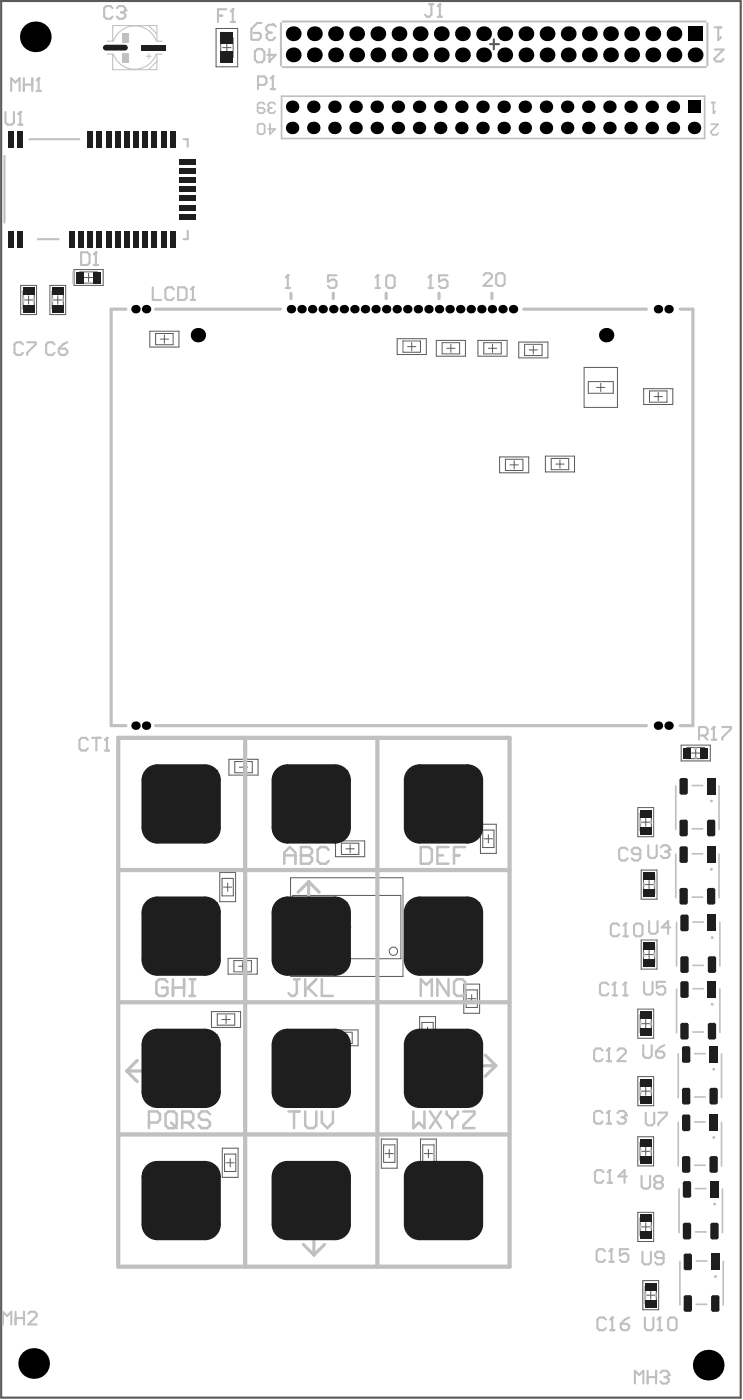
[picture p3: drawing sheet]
<svg xmlns="http://www.w3.org/2000/svg" width="149mm" height="280mm" viewBox="0 0 149 280" stroke-linecap="round" stroke-linejoin="round" font-family="sans-serif">
<g fill="none" stroke="#5a5a5a" stroke-width=".2">
<path d="M43.2 5.7h4.3v7.7h-4.3zM44.1 7.6h2.5v3.8h-2.5zM44.5 9.5h1.7M45.3 8.7v1.7M4.1 57.1h3.2v5.8h-3.2zM4.6 58.3h2.2v3.5h-2.2zM5.7 59.2v1.7M10 57.1h3.1v5.8h-3.1zM10.4 58.3h2.3v3.5h-2.3zM11.6 59.2v1.7M14.8 53.9h5.8v3.2h-5.8zM16 54.4h3.5v2.2h-3.5z"/>
<path d="M16.9 55.5h1.6M17.7 54.7v1.7M4.9 60h1.7M10.7 60h1.7M29.9 66.3h5.9v3.1h-5.9zM31.1 66.7h3.5v2.3h-3.5zM32 67.9h1.7M32.9 67v1.7M79.4 67.8h5.8v3.1h-5.8zM80.6 68.2h3.5v2.3h-3.5zM81.5 69.4h1.6M82.3 68.5v1.7"/>
<path d="M87.2 68.1h5.8v3.2h-5.8zM88.4 68.6h3.5v2.2h-3.5zM89.3 69.7h1.7M90.1 68.9v1.6M95.5 68.1h5.9v3.2h-5.9zM96.7 68.6h3.5v2.2h-3.5zM97.6 69.7h1.7M98.5 68.9v1.6M103.7 68.4h5.8v3.2h-5.8zM104.9 68.9h3.5v2.2h-3.5zM105.8 70h1.6M106.6 69.2v1.7"/>
<path d="M116.8 73.5h6.6v8h-6.6zM117.6 76.3h5v2.4h-5zM119.3 77.5h1.6M120.1 76.7v1.6M128.7 77.8h5.8v3.1h-5.8zM129.8 78.2h3.5v2.3h-3.5zM130.7 79.3h1.7M131.6 78.5v1.7M99.9 91.4h5.8v3.2h-5.8zM101 91.9h3.5v2.2h-3.5zM101.9 93h1.7M102.8 92.2v1.6"/>
<path d="M109 91.3h5.8v3.1h-5.8zM110.2 91.7h3.5v2.3h-3.5zM111.1 92.8h1.7M111.9 92v1.7M45.8 151.9h5.8v3.2h-5.8zM46.9 152.4h3.5v2.2h-3.5zM47.8 153.5h1.7M48.7 152.7v1.6M136.2 149.1h5.8v3.1h-5.8zM137.3 149.5h3.5v2.3h-3.5zM138.2 150.7h1.7M139.1 149.8v1.7"/>
<path d="M43.9 174.6h3.2v5.8h-3.2zM44.4 175.7h2.2v3.5h-2.2zM44.7 177.5h1.6M45.5 176.7v1.6M58.1 175.6h22.5v19.8h-22.5zM58.5 179.2h21.6v12.6h-21.6zM67.1 168.2h5.8v3.2h-5.8zM68.2 168.7h3.5v2.3h-3.5zM69.2 169.8h1.6M70 169v1.7M96 164.9h3.2v5.8h-3.2zM96.5 166.1h2.2v3.5h-2.2z"/>
<path d="M96.8 167.8h1.7M97.6 167v1.7M127.5 161.6h3.2v5.8h-3.2zM128 162.7h2.2v3.5h-2.2zM128.2 174.1h3.1v5.8h-3.1zM128.2 164.5h1.7M128.6 175.2h2.3v3.5h-2.3zM128.9 177h1.7M129.1 163.7v1.6M129.7 176.2v1.6M45.6 191.7h5.8v3.2h-5.8zM46.8 192.2h3.5v2.2h-3.5z"/>
<path d="M47.7 193.3h1.6M48.5 192.5v1.7M54.8 183.4h3.1v5.8h-3.1zM55.2 184.6h2.3v3.5h-2.3zM55.5 186.3h1.7M56.3 185.5v1.7M68.5 185.5h1.6M69.3 184.7v1.6M92.7 196.9h3.2v5.8h-3.2zM93.2 198.1h2.2v3.5h-2.2zM93.5 199.8h1.6M94.3 199v1.7"/>
<path d="M128.2 188.1h3.1v5.8h-3.1zM128.6 189.2h2.3v3.5h-2.3zM128.9 191h1.7M129.7 190.2v1.6M42.3 202.4h5.8v3.2h-5.8zM43.4 202.9h3.5v2.2h-3.5zM44.3 204h1.7M45.2 203.2v1.6M65.7 206.1h5.9v3.1h-5.9zM66.9 206.5h3.5v2.3h-3.5zM67.8 207.6h1.7M68.7 206.8v1.7"/>
<path d="M83.9 203.4h3.1v5.8h-3.1zM84.3 204.6h2.3v3.5h-2.3zM84.6 206.3h1.7M85.5 205.5v1.6M127.5 201.9h3.2v5.8h-3.2zM127.5 215.4h3.2v5.8h-3.2zM128 203.1h2.2v3.5h-2.2zM128 216.6h2.2v3.5h-2.2zM128.2 218.3h1.7M128.2 204.8h1.7M129.1 204v1.6M129.1 217.5v1.6"/>
<path d="M44.4 229.7h3.2v5.9h-3.2zM44.9 230.9h2.2v3.5h-2.2zM45.2 232.6h1.6M46 231.8v1.7M76.2 227.9h3.2v5.8h-3.2zM76.7 229.1h2.2v3.5h-2.2zM77 230.8h1.6M77.8 230v1.6M84.1 227.9h3.1v5.8h-3.1zM84.5 229.1h2.3v3.5h-2.3zM84.8 230.8h1.7M85.6 230v1.6"/>
<path d="M127.5 227.4h3.2v5.9h-3.2zM127.9 228.6h2.3v3.5h-2.3zM128.2 230.4h1.7M129.1 229.5v1.7M127.5 242.6h3.2v5.8h-3.2zM128 243.7h2.2v3.5h-2.2zM128.2 245.5h1.7M128.5 256.2h3.2v5.9h-3.2zM129 257.4h2.2v3.5h-2.2zM129.1 244.6v1.7M129.2 259.1h1.7M130.1 258.3v1.7"/>
<circle cx="78.6" cy="190.3" r=".83"/>
</g>
<path d="M.2 .2h147.9v279.4h-147.9zM98 8.8h1.7M98.7 7.9v2" fill="none" stroke="#5a5a5a" stroke-width=".42"/>
<path d="M21.4 10.8h1.1v3.1h8.9v-3.1h1M21.4 8.2h1.1v-3.1h8.9v3.1h1M29.7 5.1l1.7 1.7M31.4 12.3l-1.7 1.6" fill="none" stroke="#c0c0c0" stroke-width=".21"/>
<g fill="none" stroke="#c0c0c0" stroke-width=".33">
<path d="M44.2 9.4v.2M46.5 9.4v.2M56.3 19.2h84.6v8.5h-84.6zM4.7 59.7v.7M6.7 59.7v.7M10.6 59.7v.7M12.5 59.7v.7M135.1 157.2v8.8M138.3 157.2h2.2M138.8 151.6h.5M138.8 149.7h.5M143.7 157.2v8.8"/>
<path d="M128.1 164.2v.6M128.7 176.7v.6M130.1 164.2v.6M130.7 176.7v.6M135.1 170.9v8.7M138.3 179.5h2.2M138.3 170.8h2.2M138.3 165.8h2.2M143.7 170.9v8.7M128.7 190.7v.6M130.7 190.7v.6M135.2 184.5v8.8"/>
<path d="M135.2 197.9v8.7M138.5 197.8h2.1M138.5 193.2h2.1M138.5 184.5h2.1M143.9 184.5v8.8M143.9 197.9v8.7M128.1 204.5v.6M128.1 218v.6M130.1 204.5v.6M130.1 218v.6M135.6 210.9v8.7M138.5 206.5h2.1"/>
<path d="M138.8 219.5h2.2M138.8 210.8h2.2M144.2 210.9v8.7M128.1 230v.7M130.1 230v.7M135.6 224.5v8.8M135.7 237.9v8.7M138.8 233.1h2.2M138.8 224.5h2.2M139 237.8h2.1M144.2 224.5v8.8M144.4 237.9v8.7"/>
<path d="M128.1 245.1v.7M129.1 258.8v.7M130.1 245.1v.7M131.1 258.8v.7M135.9 252.4v8.7M139 246.5h2.1M139.2 252.3h2.1M144.6 252.4v8.7M139.2 261h2.1"/>
</g>
<g fill="none" stroke="#c0c0c0" stroke-width=".42">
<path d="M51 10.2l.5-.4h.9l.4 .6v1.6l-.5 .5h-.9l-.4-.6zM52.3 4.6h-.9l-1.2 1.2v2l.2 .2h1.3l.4-.5v-.6l-.3-.3h-1.1M53.7 6.5l-.4 .4v.7l.5 .4h.7l.4-.5M53.7 6.5h.6M53.9 9.8v2.6v-.2l1.2-1.2h-1.6M55.1 5.3l-.4-.4-1 .1-.5 .5v.4l.5 .6M56.2 4.6v8.5M56.5 13.4h84.6M56.5 4.3h84.6M141.4 4.6v8.5M142.9 5.5h1.3h-.6v2.5l.5-.5M142.9 9.9h1.7l-1.8 1.9 .4 .5h.9l.5-.5"/>
<path d="M.9 31.2v13.3M5.9 27.9h10M36.7 27.9h.8v1.5M7.6 47.9h4.1M37.5 46.2v1.7h-.8"/>
</g>
<path d="M14.6 54.4v2.3" fill="none" stroke="#c0c0c0" stroke-width=".34"/>
<g fill="none" stroke="#c0c0c0" stroke-width=".63">
<path d="M58.2 58.7v1M66.6 58.7v1M77.2 58.7v1M87.8 58.7v1M98.3 58.7v1M25.2 61.9h-3v83.3h3M31.1 61.9h24.9M104.7 61.9h24.5M136 61.9h2.5v83.3h-2.5M31.1 145.2h98.1M61.7 176.4l2.1 2.1M61.7 176.4v5.3"/>
<path d="M61.7 176.4l-2.1 2.1M25.3 214.3h5.3M25.3 214.3l2.1 2.1M27.4 212.2l-2.1 2.1M93.8 213.2h5.3M97 211.1l2.1 2.1M99.1 213.2l-2.1 2.1M60.6 249l2.2 2.1M62.8 245.8v5.3M64.9 249l-2.1 2.1"/>
</g>
<path d="M23.6 147.6h78.3v105.8h-78.3zM49 147.6v105.8M75.4 147.6v105.8M23.6 174.1h78.3M23.6 200.5h78.3M23.6 227h78.3" fill="none" stroke="#c0c0c0" stroke-width=".85"/>
<g fill="#c0c0c0">
<path d="M24.5 6.6h1.3v1.9h-1.3z" fill-rule="evenodd"/>
<path d="M24.5 10.6h1.3v1.9h-1.3z" fill-rule="evenodd"/>
</g>
<path d="M29.3 11.2h.9M29.8 10.8v.9" fill="none" stroke="#c0c0c0" stroke-width=".2"/>
<path d="M1.1 22.4v2.1l.4 .4h.9l.4-.4v-2.1M3.6 24.9h.9M4.1 22.4v2.5M67.3 55.1h-1.7v1.3l.8-.5h.4l.5 .5v.8l-.5 .4h-.8l-.4-.4M142.2 173.9v.1zM142.2 160.2v.1zM142.3 187.6h.1zM142.3 200.9l.1 .1zM142.7 213.9v.1zM142.7 227.5v.1zM142.8 240.9l.1 .1zM143 255.4l.1 .1z" fill="none" stroke="#c0c0c0" stroke-width=".42"/>
<circle cx="4.1" cy="22.4" r=".21" fill="#c0c0c0"/>
<path d="M4.1 22.4l-.5 .4M10.9 68.9l-.4-.4h-.9l-.4 .4v1.7l.4 .4h.9l.4-.4M11.8 69.7h1.2l.4 .5v.4l-.4 .4h-.8l-.4-.4zM13.4 68.5l-.8 .4-.8 .8" fill="none" stroke="#c0c0c0" stroke-width=".42"/>
<path d="M36.3 157.6v6.3M35.3 163.9h2.1M37.8 187.6h-4.2l3.1-3.2v6.4M34 210.9h4.2v1.1l-4.2 4.2v1M34 243.3v-4.3l2.1-2.1 2.1 2.1v4.3M34 240.1h4.2" fill="none" stroke="#c0c0c0" stroke-width=".85"/>
<circle cx="36.3" cy="157.6" r=".42" fill="#c0c0c0"/>
<path d="M36.3 157.6l-1 1" fill="none" stroke="#c0c0c0" stroke-width=".85"/>
<path d="M57.1 57.6h.9M57.5 55.1v2.5" fill="none" stroke="#c0c0c0" stroke-width=".42"/>
<circle cx="57.5" cy="55.1" r=".21" fill="#c0c0c0"/>
<path d="M57.5 55.1l-.4 .4" fill="none" stroke="#c0c0c0" stroke-width=".42"/>
<path d="M51.8 24.7h.7l.4 .4v1.4l-.4 .4h-.7l-.3-.4v-1.4zM53.6 21.9v.4l.4 .3h.7l.3-.3M54 24.7v2.2l1-1.1h-1.4" fill="none" stroke="#c0c0c0" stroke-width=".34"/>
<circle cx="53.6" cy="21.9" r=".17" fill="#c0c0c0"/>
<path d="M52.9 20.9l-.4-.4h-.7l-.3 .4v1.4l.3 .3h.7l.4-.3v-.4l-.4-.3h-1M54 21.6l-.4 .3M54 21.6h.3M55 20.9l-.3-.4h-.7l-.4 .4v.3l.4 .4" fill="none" stroke="#c0c0c0" stroke-width=".34"/>
<path d="M61.3 214.1l-1.1-1.1v-1l1.1-1.1h2.1l1 1.1v1l-1 1.1M61.3 214.1l-1.1 1v1.1l1.1 1h2.1l1-1v-1.1l-1-1M61.3 214.1h2.1M61.3 236.3h2.1l1 1v4.3l-1 1h-2.1l-1.1-1v-4.3z" fill="none" stroke="#c0c0c0" stroke-width=".85"/>
<path d="M75.1 57.6h.8M75.5 55.1v2.5" fill="none" stroke="#c0c0c0" stroke-width=".42"/>
<circle cx="75.5" cy="55.1" r=".21" fill="#c0c0c0"/>
<path d="M75.5 55.1l-.4 .4M77.6 55.1h.9l.4 .4v1.7l-.4 .4h-.9l-.4-.4v-1.7zM121.1 264l-.4-.4h-.9l-.4 .4v1.7l.4 .4h.9l.4-.4M122 266.1h.8M122.4 263.6v2.5" fill="none" stroke="#c0c0c0" stroke-width=".42"/>
<circle cx="122.4" cy="263.6" r=".21" fill="#c0c0c0"/>
<path d="M121 250.4l-.5-.5h-.8l-.4 .5v1.6l.4 .5h.8l.5-.5M121.8 252.5h.8M122.2 249.9v2.6M122.4 263.6l-.4 .4M124.1 264.9h1.2l.5 .4v.4l-.5 .4h-.8l-.4-.4zM125.8 263.6l-.9 .4-.8 .9" fill="none" stroke="#c0c0c0" stroke-width=".42"/>
<circle cx="122.2" cy="249.9" r=".21" fill="#c0c0c0"/>
<path d="M120.5 222.7l-.5-.4h-.8l-.4 .4v1.7l.4 .4h.8l.5-.4M121.3 224.8h.8M121.7 222.3v2.5M122.2 249.9l-.4 .5M125.6 249.9h-1.7v1.3l.9-.4h.4l.4 .4v.8l-.4 .5h-.9l-.4-.5" fill="none" stroke="#c0c0c0" stroke-width=".42"/>
<circle cx="121.7" cy="222.3" r=".21" fill="#c0c0c0"/>
<path d="M121.7 222.3l-.4 .4M123.4 222.7l.4-.4h.9l.4 .4v.4" fill="none" stroke="#c0c0c0" stroke-width=".42"/>
<circle cx="125.1" cy="223.1" r=".21" fill="#c0c0c0"/>
<path d="M120.5 210.2l-.5-.4h-.8l-.4 .4v1.7l.4 .4h.8l.5-.4M121.3 212.3h.8M121.7 209.8v2.5M124.3 223.5h.4M124.7 223.5l.4 .5v.4l-.4 .4h-.9l-.4-.4M125.1 223.1l-.4 .4" fill="none" stroke="#c0c0c0" stroke-width=".42"/>
<circle cx="121.7" cy="209.8" r=".21" fill="#c0c0c0"/>
<path d="M121.6 197l-.4-.4h-.9l-.4 .4v1.7l.4 .5h.9l.4-.5M122.5 199.2h.8M122.9 196.6v2.6M121.7 209.8l-.4 .4M123.4 210.2l.4-.4h.9l.4 .4v.4l-1.7 1.7h1.7" fill="none" stroke="#c0c0c0" stroke-width=".42"/>
<circle cx="122.9" cy="196.6" r=".21" fill="#c0c0c0"/>
<path d="M122.9 196.6l-.4 .4M124.6 199.2h.8M125 196.6v2.6" fill="none" stroke="#c0c0c0" stroke-width=".42"/>
<circle cx="125" cy="196.6" r=".21" fill="#c0c0c0"/>
<path d="M125 196.6l-.4 .4M128.9 263.6v2.1l.4 .4h.9l.4-.4v-2.1M131.5 266.1h.8M131.9 263.6v2.5" fill="none" stroke="#c0c0c0" stroke-width=".42"/>
<circle cx="131.9" cy="263.6" r=".21" fill="#c0c0c0"/>
<g fill="none" stroke="#c0c0c0" stroke-width=".42">
<path d="M129.6 169.1v2.1l.4 .5h.8l.5-.5v-2.1M132.1 169.5l.4-.4h.9l.4 .4v.5M128.7 196.4v2.2l.5 .4h.8l.4-.4v-2.2M129.7 184.3v2.1l.5 .4h.8l.4-.4v-2.1M133 196.4h-1.7v1.3l.8-.4h.5l.4 .4v.9l-.4 .4h-.9l-.4-.4M134 185.6h-1.7l1.3-1.3v2.5M128.6 209.1v2.1l.4 .4h.9l.4-.4v-2.1M131.1 210.4h1.3l.4 .4v.4l-.4 .4h-.9l-.4-.4zM132.8 209.1l-.8 .4-.9 .9M128.2 235.3v2.1l.5 .4h.8l.4-.4v-2.1M129.1 222.6v2.1l.4 .4h.8l.5-.4v-2.1M131.2 236.5l-.4 .5v.4l.4 .4h.9l.4-.4v-.4l-.4-.5"/>
<path d="M131.2 236.5l-.4-.4v-.4l.4-.4h.9l.4 .4v.4l-.4 .4M131.2 236.5h.9M131.6 222.6h1.7v.4l-1.7 1.7v.4M128.4 250.4v2.1l.4 .5h.9l.4-.5v-2.1M132.6 251.7h-1.2l-.4-.4v-.4l.4-.5h.8l.4 .5v1.6l-.4 .5h-.8l-.4-.5M131.9 263.6l-.4 .4M134 263.6h.8l.5 .4v1.7l-.5 .4h-.8l-.4-.4v-1.7z"/>
</g>
<circle cx="133.8" cy="170" r=".21" fill="#c0c0c0"/>
<path d="M133 170.4h.4M133.4 170.4l.4 .4v.4l-.4 .5h-.9l-.4-.5M133.8 170l-.4 .4" fill="none" stroke="#c0c0c0" stroke-width=".42"/>
<path d="M142.3 20.5h.7M142.6 20.5v2.1" fill="none" stroke="#c0c0c0" stroke-width=".34"/>
<circle cx="142.6" cy="22.6" r=".17" fill="#c0c0c0"/>
<path d="M142.2 24.9h1.4l-1.4 1.4v.3l.3 .4h.7l.4-.4M143 22.3l-.4 .3" fill="none" stroke="#c0c0c0" stroke-width=".34"/>
<path d="M22.5 1.6l-.4-.4h-.9l-.4 .4v1.7l.4 .4h.9l.4-.4M23.4 1.6l.4-.4h.8l.4 .4v.5" fill="none" stroke="#c0c0c0" stroke-width=".42"/>
<circle cx="25" cy="2.1" r=".21" fill="#c0c0c0"/>
<path d="M24.2 2.5h.4M24.6 2.5l.4 .4v.4l-.4 .4h-.8l-.4-.4M25 2.1l-.4 .4M51.6 17h1.2l.5-.4v-.9l-.5-.4h-1.2v2.5M54.1 17.8h.9M54.5 15.3v2.5" fill="none" stroke="#c0c0c0" stroke-width=".42"/>
<circle cx="54.5" cy="15.3" r=".21" fill="#c0c0c0"/>
<path d="M54.5 15.3l-.4 .4M120.6 234.5l-.4-.4h-.9l-.4 .4v1.7l.4 .4h.9l.4-.4M121.5 236.6h.8M121.9 234.1v2.5" fill="none" stroke="#c0c0c0" stroke-width=".42"/>
<circle cx="121.9" cy="234.1" r=".21" fill="#c0c0c0"/>
<g fill="none" stroke="#c0c0c0" stroke-width=".42">
<path d="M4.6 68.9l-.4-.4h-.9l-.4 .4v1.7l.4 .4h.9l.4-.4M5.4 68.5h1.7v.4l-1.7 1.7v.4M17.6 148l-.5-.4h-.8l-.4 .4v1.7l.4 .5h.8l.5-.5M18.4 147.6h1.7M19.3 147.6v2.6M21 150.2h.8M21.4 147.6v2.6M121.9 234.1l-.4 .4M125.3 235.4h-1.7l1.2-1.3v2.5M.6 265v-2.5l.8 .8 .9-.8v2.5M3.1 262.5v2.5M3.1 263.7h1.7"/>
<path d="M4.8 262.5v2.5M5.6 262.9l.5-.4h.8l.4 .4v.4l-1.7 1.7h1.7"/>
</g>
<g fill="none" stroke="#c0c0c0" stroke-width=".5">
<path d="M33.5 196.5l-.6-.6h-1.1l-.6 .6v2.2l.6 .6h1.1l.6-.6v-1.1h-1.1M34.6 197.6h2.2M34.6 195.9v3.4M36.8 195.9v3.4M37.9 195.9h1.1M37.9 199.3h1.1M38.5 195.9v3.4M29.8 224.6h1.6l.6-.6v-1.1l-.6-.5h-1.6v3.3M33.7 222.4h1.1l.5 .5v2.3l-.5 .5h-1.1l-.6-.5v-2.3zM34.2 224.6l1.1 1.1M36.4 224.6h1.7l.5-.6v-1.1l-.5-.5h-1.7v3.3M37.5 224.6l1.1 1.1"/>
<path d="M42 222.9l-.6-.5h-1.1l-.5 .5v.6l.5 .5h1.1l.6 .6v.6l-.6 .5h-1.1l-.5-.5"/>
</g>
<path d="M59.8 158.8l1-1h2.2l1 1v1.1l-4.2 4.2h4.2M64.2 184.4h-4.2v3.2l2.1-1h1.1l1 1v2.1l-1 1.1h-2.1l-1.1-1.1" fill="none" stroke="#c0c0c0" stroke-width=".85"/>
<circle cx="21.4" cy="147.6" r=".21" fill="#c0c0c0"/>
<path d="M16.2 50.5h1.3l.4 .4v1.7l-.4 .4h-1.3zM18.7 53h.9M19.2 50.5v2.5M21.4 147.6l-.4 .4" fill="none" stroke="#c0c0c0" stroke-width=".42"/>
<circle cx="19.2" cy="50.5" r=".21" fill="#c0c0c0"/>
<path d="M19.2 50.5l-.5 .4" fill="none" stroke="#c0c0c0" stroke-width=".42"/>
<path d="M86.4 236.7v6.4h3.2l1.1-1.1v-1.1l-1.1-1h-3.2" fill="none" stroke="#c0c0c0" stroke-width=".63"/>
<circle cx="86.4" cy="239.9" r=".32" fill="#c0c0c0"/>
<path d="M86.4 236.7h3.2l1.1 1.1v1l-1.1 1.1h-3.2" fill="none" stroke="#c0c0c0" stroke-width=".63"/>
<g fill="none" stroke="#c0c0c0" stroke-width=".5">
<path d="M84.1 169.5h1.7l.5 .5v2.2l-.5 .6h-1.7zM87.4 171.1h1.1M89.7 169.5h-2.3v3.3h2.3M90.8 171.1h1.1M93 169.5h-2.2v3.3M84.1 199.3v-3.4l1.1 1.1 1.1-1.1v3.4M89.7 195.9v3.4l-2.3-3.4v3.4M91.3 195.9h1.1l.6 .6v2.2l-.6 .6h-1.1l-.5-.6v-2.2zM82.6 222.4v3.3l1.1-1.1 1.1 1.1v-3.3M86 222.4l2.2 3.3M88.2 222.4l-2.2 3.3M89.3 222.4v.5l1.1 1.1"/>
<path d="M90.4 224v1.7M91.5 222.4v.5l-1.1 1.1M92.6 222.4h2.2v.5l-2.2 2.3v.5h2.2"/>
</g>
<path d="M86.9 158.8l1-1h2.1l1.1 1v1.1M86.4 187.4h3.2l1.1 1.1v1l-1.1 1.1h-2.1l-1.1-1.1zM90.7 184.2l-2.2 1.1-2.1 2.1M90.9 214.1h-3.2l-1.1-1.1v-1l1.1-1.1h2.1l1.1 1.1v4.2l-1.1 1h-2.1l-1.1-1" fill="none" stroke="#c0c0c0" stroke-width=".85"/>
<circle cx="91.1" cy="159.9" r=".42" fill="#c0c0c0"/>
<path d="M91.1 159.9l-1.1 1.1M89 161h1M90 161l1.1 1v1.1l-1.1 1h-2.1l-1-1" fill="none" stroke="#c0c0c0" stroke-width=".85"/>
<path d="M85.6 57.6h.9M86.1 55.1v2.5" fill="none" stroke="#c0c0c0" stroke-width=".42"/>
<circle cx="86.1" cy="55.1" r=".21" fill="#c0c0c0"/>
<path d="M85.8 .8h.9M86.2 .8v2.1l-.4 .5h-.4l-.4-.5M87.5 3.4h.8M87.9 .8v2.6M86.1 55.1l-.5 .4M89.5 55.1h-1.7v1.3l.8-.5h.4l.5 .5v.8l-.5 .4h-.8l-.4-.4M96.6 55.1l.5-.4h.8l.4 .4v.4l-1.7 1.7h1.7M99.6 54.7h.8l.5 .4v1.7l-.5 .4h-.8l-.4-.4v-1.7z" fill="none" stroke="#c0c0c0" stroke-width=".42"/>
<circle cx="87.9" cy=".8" r=".21" fill="#c0c0c0"/>
<path d="M87.9 .8l-.4 .5M123.8 185.2l-.4-.4h-.9l-.4 .4v1.7l.4 .4h.9l.4-.4M124.6 187.3h.9M125 184.8v2.5" fill="none" stroke="#c0c0c0" stroke-width=".42"/>
<circle cx="125" cy="184.8" r=".21" fill="#c0c0c0"/>
<path d="M139.7 147.2h1.3l.4-.5v-.8l-.4-.4h-1.3v2.5M140.6 147.2l.8 .8M142.3 148h.8M142.7 145.5v2.5M125.4 170l-.4-.4h-.8l-.4 .4v1.7l.4 .5h.8l.4-.5M128 170.9h-1.3l-.4-.4v-.5l.4-.4h.9l.4 .4v1.7l-.4 .5h-.9l-.4-.5M125 184.8l-.4 .4M127.2 184.8h.8l.4 .4v1.7l-.4 .4h-.8l-.5-.4v-1.7z" fill="none" stroke="#c0c0c0" stroke-width=".42"/>
<circle cx="142.7" cy="145.5" r=".21" fill="#c0c0c0"/>
<path d="M2.2 18.2v-2.5l.9 .8 .8-.8v2.5M4.8 15.7v2.5M4.8 16.9h1.7M6.5 15.7v2.5M7.3 18.2h.8M7.7 15.7v2.5M142.7 145.5l-.4 .4M144.4 145.5h1.7v.4l-1.7 1.7v.4" fill="none" stroke="#c0c0c0" stroke-width=".42"/>
<circle cx="7.7" cy="15.7" r=".21" fill="#c0c0c0"/>
<path d="M7.7 15.7l-.4 .4M30.5 57.5v2.5h1.7M34.8 57.9l-.5-.4h-.8l-.4 .4v1.7l.4 .4h.8l.5-.4M35.6 57.5h1.3l.4 .4v1.7l-.4 .4h-1.3zM38.6 57.5v2.5M38.1 60h.9" fill="none" stroke="#c0c0c0" stroke-width=".42"/>
<circle cx="38.6" cy="57.5" r=".21" fill="#c0c0c0"/>
<path d="M43.6 3.1h.8M45.3 1.9h-1.7v2.5M46.1 4.4h.9M46.5 1.9v2.5M38.6 57.5l-.5 .4" fill="none" stroke="#c0c0c0" stroke-width=".42"/>
<circle cx="46.5" cy="1.9" r=".21" fill="#c0c0c0"/>
<path d="M46.5 1.9l-.4 .4M126.9 276.8v-2.5l.9 .8 .8-.8v2.5M129.5 274.3v2.5M129.5 275.5h1.6M131.1 274.3v2.5M132 274.7l.4-.4h.9l.4 .4v.4" fill="none" stroke="#c0c0c0" stroke-width=".42"/>
<circle cx="133.7" cy="275.1" r=".21" fill="#c0c0c0"/>
<path d="M132.8 275.5h.5M133.3 275.5l.4 .5v.4l-.4 .4h-.9l-.4-.4M133.7 275.1l-.4 .4" fill="none" stroke="#c0c0c0" stroke-width=".42"/>
<g fill="none" stroke="#c0c0c0" stroke-width=".5">
<path d="M56.8 172.8v-2.2l1.1-1.1 1.1 1.1v2.2M56.8 171.1h2.2M60.2 169.5v3.3h1.6l.6-.6v-.5l-.6-.6h-1.6M58.8 195.9h1.1M59.3 195.9v2.8l-.5 .6h-.6l-.5-.6M61 195.9v3.4M61.6 197.6l1.6 1.7M63.2 195.9l-2.2 2.2M64.3 195.9v3.4h2.3M57.7 222.4h2.2M58.8 222.4v3.3M61 222.4v2.8l.6 .5h1.1l.5-.5v-2.8"/>
<path d="M64.3 222.4v2.2l1.1 1.1 1.2-1.1v-2.2"/>
</g>
<circle cx="60.2" cy="171.1" r=".25" fill="#c0c0c0"/>
<path d="M60.2 169.5h1.6l.6 .5v.6l-.6 .5h-1.6M65.7 170l-.5-.5h-1.2l-.5 .5v2.2l.5 .6h1.2l.5-.6" fill="none" stroke="#c0c0c0" stroke-width=".5"/>
<path d="M31.2 10.8a4.5 4.5 0 0 1-4.2 3.1 4.5 4.5 0 0 1-4.3-3.1M31.2 8.2a4.5 4.5 0 0 0-4.3-3 4.5 4.5 0 0 0-4.2 3" fill="none" stroke="#c0c0c0" stroke-width=".21"/>
<g fill="#1e1e1e">
<path d="M29.3 206.9l2.2-1.1h9.5l2.1 1.1 1 2.1v9.5l-1 2.1-2.1 1.1h-9.5l-2.2-1.1-1-2.1v-9.5z"/>
<path d="M29.3 233.3l2.2-1h9.5l2.1 1 1 2.1v9.6l-1 2.1-2.1 1h-9.5l-2.2-1-1-2.1v-9.6z"/>
<path d="M29.3 154l2.2-1.1h9.5l2.1 1.1 1 2.1v9.5l-1 2.1-2.1 1.1h-9.5l-2.2-1.1-1-2.1v-9.5z"/>
<path d="M29.3 180.4l2.2-1h9.5l2.1 1 1 2.1v9.6l-1 2.1-2.1 1h-9.5l-2.2-1-1-2.1v-9.6z"/>
<path d="M81.8 206.9l2.1-1.1h9.5l2.1 1.1 1.1 2.1v9.5l-1.1 2.1-2.1 1.1h-9.5l-2.1-1.1-1.1-2.1v-9.5z"/>
<path d="M81.8 233.3l2.1-1h9.5l2.1 1 1.1 2.1v9.6l-1.1 2.1-2.1 1h-9.5l-2.1-1-1.1-2.1v-9.6z"/>
<path d="M81.8 154l2.1-1.1h9.5l2.1 1.1 1.1 2.1v9.5l-1.1 2.1-2.1 1.1h-9.5l-2.1-1.1-1.1-2.1v-9.5z"/>
<path d="M81.8 180.4l2.1-1h9.5l2.1 1 1.1 2.1v9.6l-1.1 2.1-2.1 1h-9.5l-2.1-1-1.1-2.1v-9.6z"/>
<path d="M55.4 206.9l2.1-1.1h9.5l2.1 1.1 1 2.1v9.5l-1 2.1-2.1 1.1h-9.5l-2.1-1.1-1.1-2.1v-9.5z"/>
<path d="M55.4 233.3l2.1-1h9.5l2.1 1 1 2.1v9.6l-1 2.1-2.1 1h-9.5l-2.1-1-1.1-2.1v-9.6z"/>
<path d="M55.4 154l2.1-1.1h9.5l2.1 1.1 1 2.1v9.5l-1 2.1-2.1 1.1h-9.5l-2.1-1.1-1.1-2.1v-9.5z"/>
<path d="M55.4 180.4l2.1-1h9.5l2.1 1 1 2.1v9.6l-1 2.1-2.1 1h-9.5l-2.1-1-1.1-2.1v-9.6z"/>
</g>
<g fill="none" stroke="#1e1e1e" stroke-width=".42">
<path d="M31.5 153.1a2.96 2.96 0 0 0-3 3M41 153.1a2.96 2.96 0 0 1 2.9 3M57.5 153.1a2.96 2.96 0 0 0-3 3M67 153.1a2.96 2.96 0 0 1 2.9 3M83.9 153.1a2.96 2.96 0 0 0-3 3M93.4 153.1a2.96 2.96 0 0 1 3 3M28.5 165.6a2.96 2.96 0 0 0 3 3M31.5 179.6a2.96 2.96 0 0 0-3 2.9M41 179.6a2.96 2.96 0 0 1 2.9 2.9M43.9 165.6a2.96 2.96 0 0 1-2.9 3M54.5 165.6a2.96 2.96 0 0 0 3 3M57.5 179.6a2.96 2.96 0 0 0-3 2.9"/>
<path d="M67 179.6a2.96 2.96 0 0 1 2.9 2.9M69.9 165.6a2.96 2.96 0 0 1-2.9 3M80.9 165.6a2.96 2.96 0 0 0 3 3M83.9 179.6a2.96 2.96 0 0 0-3 2.9M93.4 179.6a2.96 2.96 0 0 1 3 2.9M96.4 165.6a2.96 2.96 0 0 1-3 3M28.5 192.1a2.96 2.96 0 0 0 3 2.9M43.9 192.1a2.96 2.96 0 0 1-2.9 2.9M54.5 192.1a2.96 2.96 0 0 0 3 2.9M69.9 192.1a2.96 2.96 0 0 1-2.9 2.9M80.9 192.1a2.96 2.96 0 0 0 3 2.9M96.4 192.1a2.96 2.96 0 0 1-3 2.9"/>
<path d="M28.5 218.5a2.96 2.96 0 0 0 3 3M31.5 206a2.96 2.96 0 0 0-3 3M41 206a2.96 2.96 0 0 1 2.9 3M43.9 218.5a2.96 2.96 0 0 1-2.9 3M54.5 218.5a2.96 2.96 0 0 0 3 3M57.5 206a2.96 2.96 0 0 0-3 3M67 206a2.96 2.96 0 0 1 2.9 3M69.9 218.5a2.96 2.96 0 0 1-2.9 3M80.9 218.5a2.96 2.96 0 0 0 3 3M83.9 206a2.96 2.96 0 0 0-3 3M93.4 206a2.96 2.96 0 0 1 3 3M96.4 218.5a2.96 2.96 0 0 1-3 3"/>
<path d="M31.5 232.5a2.96 2.96 0 0 0-3 2.9M41 232.5a2.96 2.96 0 0 1 2.9 2.9M57.5 232.5a2.96 2.96 0 0 0-3 2.9M67 232.5a2.96 2.96 0 0 1 2.9 2.9M83.9 232.5a2.96 2.96 0 0 0-3 2.9M93.4 232.5a2.96 2.96 0 0 1 3 2.9M28.5 245a2.96 2.96 0 0 0 3 2.9M43.9 245a2.96 2.96 0 0 1-2.9 2.9M54.5 245a2.96 2.96 0 0 0 3 2.9M69.9 245a2.96 2.96 0 0 1-2.9 2.9M80.9 245a2.96 2.96 0 0 0 3 2.9M96.4 245a2.96 2.96 0 0 1-3 2.9"/>
</g>
<g fill="#000">
<circle cx="7.1" cy="7.4" r="3.1"/>
<circle cx="58.6" cy="11" r="1.48"/>
<circle cx="58.6" cy="6.8" r="1.48"/>
<circle cx="62.8" cy="11" r="1.48"/>
<circle cx="62.8" cy="6.8" r="1.48"/>
<circle cx="67.1" cy="11" r="1.48"/>
<circle cx="67.1" cy="6.8" r="1.48"/>
<circle cx="71.3" cy="11" r="1.48"/>
<circle cx="71.3" cy="6.8" r="1.48"/>
<circle cx="75.5" cy="11" r="1.48"/>
<circle cx="75.5" cy="6.8" r="1.48"/>
<circle cx="79.8" cy="11" r="1.48"/>
<circle cx="79.8" cy="6.8" r="1.48"/>
<circle cx="84" cy="11" r="1.48"/>
<circle cx="84" cy="6.8" r="1.48"/>
<circle cx="88.2" cy="11" r="1.48"/>
<circle cx="88.2" cy="6.8" r="1.48"/>
<circle cx="92.4" cy="11" r="1.48"/>
<circle cx="92.4" cy="6.8" r="1.48"/>
<circle cx="96.7" cy="11" r="1.48"/>
<circle cx="96.7" cy="6.8" r="1.48"/>
<circle cx="100.9" cy="6.8" r="1.48"/>
<circle cx="100.9" cy="11" r="1.48"/>
<circle cx="105.1" cy="6.8" r="1.48"/>
<circle cx="105.1" cy="11" r="1.48"/>
<circle cx="109.4" cy="11" r="1.48"/>
<circle cx="109.4" cy="6.8" r="1.48"/>
<circle cx="113.6" cy="11" r="1.48"/>
<circle cx="113.6" cy="6.8" r="1.48"/>
<circle cx="117.8" cy="6.8" r="1.48"/>
<circle cx="117.8" cy="11" r="1.48"/>
<circle cx="122" cy="11" r="1.48"/>
<circle cx="122" cy="6.8" r="1.48"/>
<circle cx="126.3" cy="6.8" r="1.48"/>
<circle cx="126.3" cy="11" r="1.48"/>
<circle cx="130.5" cy="11" r="1.48"/>
<circle cx="130.5" cy="6.8" r="1.48"/>
<circle cx="134.7" cy="6.8" r="1.48"/>
<circle cx="134.7" cy="11" r="1.48"/>
<circle cx="139" cy="11" r="1.48"/>
<circle cx="58.4" cy="25.6" r="1.25"/>
<circle cx="58.4" cy="21.4" r="1.25"/>
<circle cx="62.6" cy="21.4" r="1.25"/>
<circle cx="62.6" cy="25.6" r="1.25"/>
<circle cx="66.9" cy="21.4" r="1.25"/>
<circle cx="66.9" cy="25.6" r="1.25"/>
<circle cx="71.1" cy="25.6" r="1.25"/>
<circle cx="71.1" cy="21.4" r="1.25"/>
<circle cx="75.3" cy="25.6" r="1.25"/>
<circle cx="75.3" cy="21.4" r="1.25"/>
<circle cx="79.5" cy="25.6" r="1.25"/>
<circle cx="79.5" cy="21.4" r="1.25"/>
<circle cx="83.8" cy="25.6" r="1.25"/>
<circle cx="83.8" cy="21.4" r="1.25"/>
<circle cx="88" cy="25.6" r="1.25"/>
<circle cx="88" cy="21.4" r="1.25"/>
<circle cx="92.2" cy="21.4" r="1.25"/>
<circle cx="92.2" cy="25.6" r="1.25"/>
<circle cx="96.5" cy="21.4" r="1.25"/>
<circle cx="96.5" cy="25.6" r="1.25"/>
<circle cx="100.7" cy="21.4" r="1.25"/>
<circle cx="100.7" cy="25.6" r="1.25"/>
<circle cx="104.9" cy="21.4" r="1.25"/>
<circle cx="104.9" cy="25.6" r="1.25"/>
<circle cx="109.1" cy="25.6" r="1.25"/>
<circle cx="109.1" cy="21.4" r="1.25"/>
<circle cx="113.4" cy="21.4" r="1.25"/>
<circle cx="113.4" cy="25.6" r="1.25"/>
<circle cx="117.6" cy="25.6" r="1.25"/>
<circle cx="117.6" cy="21.4" r="1.25"/>
<circle cx="121.8" cy="25.6" r="1.25"/>
<circle cx="121.8" cy="21.4" r="1.25"/>
<circle cx="126.1" cy="25.6" r="1.25"/>
<circle cx="126.1" cy="21.4" r="1.25"/>
<circle cx="130.3" cy="21.4" r="1.25"/>
<circle cx="130.3" cy="25.6" r="1.25"/>
<circle cx="134.5" cy="21.4" r="1.25"/>
<circle cx="134.5" cy="25.6" r="1.25"/>
<circle cx="138.7" cy="25.6" r="1.25"/>
<circle cx="27.1" cy="61.9" r=".85"/>
<circle cx="29.2" cy="61.9" r=".85"/>
<circle cx="39.6" cy="67.1" r="1.44"/>
<circle cx="58.2" cy="61.9" r=".85"/>
<circle cx="60.3" cy="61.9" r=".85"/>
<circle cx="62.4" cy="61.9" r=".85"/>
<circle cx="64.5" cy="61.9" r=".85"/>
<circle cx="66.6" cy="61.9" r=".85"/>
<circle cx="68.7" cy="61.9" r=".85"/>
<circle cx="70.8" cy="61.9" r=".85"/>
<circle cx="73" cy="61.9" r=".85"/>
<circle cx="75.1" cy="61.9" r=".85"/>
<circle cx="77.2" cy="61.9" r=".85"/>
<circle cx="79.3" cy="61.9" r=".85"/>
<circle cx="81.4" cy="61.9" r=".85"/>
<circle cx="83.5" cy="61.9" r=".85"/>
<circle cx="85.6" cy="61.9" r=".85"/>
<circle cx="87.8" cy="61.9" r=".85"/>
<circle cx="89.9" cy="61.9" r=".85"/>
<circle cx="92" cy="61.9" r=".85"/>
<circle cx="94.1" cy="61.9" r=".85"/>
<circle cx="96.2" cy="61.9" r=".85"/>
<circle cx="98.3" cy="61.9" r=".85"/>
<circle cx="100.4" cy="61.9" r=".85"/>
<circle cx="102.6" cy="61.9" r=".85"/>
<circle cx="121.2" cy="67.1" r="1.44"/>
<circle cx="131.5" cy="61.9" r=".85"/>
<circle cx="133.6" cy="61.9" r=".85"/>
<circle cx="27.1" cy="145.2" r=".85"/>
<circle cx="29.2" cy="145.2" r=".85"/>
<circle cx="131.5" cy="145.2" r=".85"/>
<circle cx="133.6" cy="145.2" r=".85"/>
<circle cx="6.7" cy="272.8" r="3.1"/>
<circle cx="141.6" cy="273.1" r="3.1"/>
</g>
<g fill="#000">
<path d="M137.5 5.3h2.9v2.9h-2.9z" fill-rule="evenodd"/>
<path d="M137.5 20.1h2.5v2.5h-2.5z" fill-rule="evenodd"/>
</g>
<path d="M43.3 154.2h.1M69.3 154.2h.1M95.7 154.2h.1M43.3 180.6h.1M69.3 180.6h.1M95.7 180.6h.1M43.3 207.1h.1M69.3 207.1h.1M95.7 207.1h.1M43.3 233.5h.1M69.3 233.5h.1M95.7 233.5h.1" fill="none" stroke="#1e1e1e" stroke-width=".21"/>
<g fill="#1e1e1e">
<path d="M128.9 260.1h2.3v1.5h-2.3z" fill-rule="evenodd"/>
<path d="M128.9 256.7h2.3v1.5h-2.3z" fill-rule="evenodd"/>
<path d="M1.6 46.2h1.2v3.3h-1.2z" fill-rule="evenodd"/>
<path d="M1.6 26.2h1.2v3.3h-1.2z" fill-rule="evenodd"/>
<path d="M3.5 46.2h1.1v3.3h-1.1z" fill-rule="evenodd"/>
<path d="M3.5 26.2h1.1v3.3h-1.1z" fill-rule="evenodd"/>
<path d="M13.8 46.2h1.2v3.3h-1.2z" fill-rule="evenodd"/>
<path d="M15.6 46.2h1.2v3.3h-1.2z" fill-rule="evenodd"/>
<path d="M15.3 54.4h1.5v2.3h-1.5z" fill-rule="evenodd"/>
<path d="M17.5 46.2h1.1v3.3h-1.1z" fill-rule="evenodd"/>
<path d="M18.7 54.4h1.5v2.3h-1.5z" fill-rule="evenodd"/>
<path d="M17.5 26.2h1.1v3.3h-1.1z" fill-rule="evenodd"/>
<path d="M21.1 46.2h1.2v3.3h-1.2z" fill-rule="evenodd"/>
<path d="M21.1 26.2h1.2v3.3h-1.2z" fill-rule="evenodd"/>
<path d="M24.8 46.2h1.2v3.3h-1.2z" fill-rule="evenodd"/>
<path d="M24.8 26.2h1.2v3.3h-1.2z" fill-rule="evenodd"/>
<path d="M28.4 46.2h1.2v3.3h-1.2z" fill-rule="evenodd"/>
<path d="M28.4 26.2h1.2v3.3h-1.2z" fill-rule="evenodd"/>
<path d="M32.1 46.2h1.2v3.3h-1.2z" fill-rule="evenodd"/>
<path d="M32.1 26.2h1.2v3.3h-1.2z" fill-rule="evenodd"/>
<path d="M33.9 46.2h1.2v3.3h-1.2z" fill-rule="evenodd"/>
<path d="M33.9 26.2h1.2v3.3h-1.2z" fill-rule="evenodd"/>
<path d="M137.1 250.8h.8l.4 .4v2.5l-.4 .4h-.8l-.4-.4v-2.5z" fill-rule="evenodd"/>
<path d="M136.5 236.7l.4-.4h.8l.5 .4v2.5l-.5 .4h-.8l-.4-.4z" fill-rule="evenodd"/>
<path d="M136.7 223h.9l.4 .4v2.5l-.4 .4h-.9l-.4-.4v-2.5z" fill-rule="evenodd"/>
<path d="M136.7 209.3h.9l.4 .4v2.5l-.4 .4h-.9l-.4-.4v-2.5z" fill-rule="evenodd"/>
<path d="M136 196.7l.4-.4h.8l.5 .4v2.5l-.5 .5h-.8l-.4-.5z" fill-rule="evenodd"/>
<path d="M136 183.4l.4-.4h.8l.5 .4v2.5l-.5 .4h-.8l-.4-.4z" fill-rule="evenodd"/>
<path d="M136.2 169.3h.9l.4 .4v2.5l-.4 .5h-.9l-.4-.5v-2.5z" fill-rule="evenodd"/>
<path d="M136.2 155.7h.9l.4 .4v2.5l-.4 .4h-.9l-.4-.4v-2.5z" fill-rule="evenodd"/>
<path d="M136.6 149.6h1.6v2.1h-1.6z" fill-rule="evenodd"/>
<path d="M140 149.6h1.6v2.1h-1.6z" fill-rule="evenodd"/>
<path d="M137.1 259.1h.8l.4 .5v2.5l-.4 .4h-.8l-.4-.4v-2.5z" fill-rule="evenodd"/>
<path d="M136 205.1l.4-.4h.8l.5 .4v2.5l-.5 .4h-.8l-.4-.4z" fill-rule="evenodd"/>
<path d="M136.7 217.6h.9l.4 .5v2.5l-.4 .4h-.9l-.4-.4v-2.5z" fill-rule="evenodd"/>
<path d="M136.7 231.3h.9l.4 .4v2.5l-.4 .4h-.9l-.4-.4v-2.5z" fill-rule="evenodd"/>
<path d="M136.9 244.6h.8l.5 .5v2.5l-.5 .4h-.8l-.4-.4v-2.5z" fill-rule="evenodd"/>
<path d="M136.2 164h.9l.4 .4v2.5l-.4 .4h-.9l-.4-.4v-2.5z" fill-rule="evenodd"/>
<path d="M136.2 177.7h.9l.4 .4v2.5l-.4 .4h-.9l-.4-.4v-2.5z" fill-rule="evenodd"/>
<path d="M136 191.7l.4-.4h.8l.5 .4v2.5l-.5 .5h-.8l-.4-.5z" fill-rule="evenodd"/>
<path d="M10.4 61h2.3v1.5h-2.3z" fill-rule="evenodd"/>
<path d="M10.4 57.6h2.3v1.5h-2.3z" fill-rule="evenodd"/>
<path d="M35.9 40.9h3.3v1.2h-3.3z" fill-rule="evenodd"/>
<path d="M35.9 37.3h3.3v1.1h-3.3z" fill-rule="evenodd"/>
<path d="M35.9 33.6h3.3v1.2h-3.3z" fill-rule="evenodd"/>
<path d="M127.9 246.4h2.3v1.5h-2.3z" fill-rule="evenodd"/>
<path d="M127.9 243h2.3v1.5h-2.3z" fill-rule="evenodd"/>
<path d="M127.9 219.3h2.3v1.5h-2.3z" fill-rule="evenodd"/>
<path d="M127.9 215.9h2.3v1.5h-2.3z" fill-rule="evenodd"/>
<path d="M127.9 205.8h2.3v1.5h-2.3z" fill-rule="evenodd"/>
<path d="M127.9 202.4h2.3v1.5h-2.3z" fill-rule="evenodd"/>
<path d="M127.9 165.5h2.3v1.5h-2.3z" fill-rule="evenodd"/>
<path d="M127.9 162h2.3v1.5h-2.3z" fill-rule="evenodd"/>
<path d="M19.3 46.2h1.2v3.3h-1.2z" fill-rule="evenodd"/>
<path d="M23 46.2h1.1v3.3h-1.1z" fill-rule="evenodd"/>
<path d="M26.6 46.2h1.2v3.3h-1.2z" fill-rule="evenodd"/>
<path d="M30.3 46.2h1.1v3.3h-1.1z" fill-rule="evenodd"/>
<path d="M30.3 26.2h1.1v3.3h-1.1z" fill-rule="evenodd"/>
<path d="M26.6 26.2h1.2v3.3h-1.2z" fill-rule="evenodd"/>
<path d="M23 26.2h1.1v3.3h-1.1z" fill-rule="evenodd"/>
<path d="M19.3 26.2h1.2v3.3h-1.2z" fill-rule="evenodd"/>
</g>
<g fill="#1e1e1e">
<path d="M137.9 253.7h.4zM137.9 253.7h.4l-.2 .4h-.2z"/>
<path d="M137.9 250.8v.4zM137.9 250.8l.2 .1 .2 .3h-.4z"/>
<path d="M136.7 251.2h.4zM136.9 250.9l.2-.1v.4h-.4z"/>
<path d="M137.1 253.7v.4zM136.7 253.7h.4v.4l-.4-.2z"/>
<path d="M137.7 239.2h.5zM137.7 239.2h.5l-.1 .2-.4 .2z"/>
<path d="M137.7 236.3v.4zM137.7 236.3l.4 .2 .1 .2h-.5z"/>
<path d="M136.5 236.7h.4zM136.7 236.4l.2-.1v.4h-.4z"/>
<path d="M136.9 239.2v.4zM136.5 239.2h.4v.4h-.2z"/>
<path d="M137.6 225.9h.4zM137.6 225.9h.4l-.1 .2-.3 .2z"/>
<path d="M137.6 223v.4zM137.6 223l.3 .2 .1 .2h-.4z"/>
<path d="M136.3 223.4h.4zM136.5 223h.2v.4h-.4z"/>
<path d="M136.7 225.9v.4zM136.3 225.9h.4v.4l-.3-.2z"/>
<path d="M137.6 212.2h.4zM137.6 212.2h.4l-.1 .2-.3 .2z"/>
<path d="M137.6 209.3v.4zM137.6 209.3l.3 .2 .1 .2h-.4z"/>
<path d="M136.3 209.7h.4zM136.5 209.4l.2-.1v.4h-.4z"/>
<path d="M136.7 212.2v.4zM136.3 212.2h.4v.4l-.3-.2z"/>
<path d="M137.2 199.2h.5zM137.2 199.2h.5l-.3 .4-.2 .1z"/>
<path d="M137.2 196.3v.4zM137.2 196.3l.2 .1 .3 .3h-.5z"/>
<path d="M136 196.7h.4zM136.2 196.4l.2-.1v.4h-.4z"/>
<path d="M136.4 199.2v.5zM136 199.2h.4v.5l-.2-.1z"/>
<path d="M137.2 185.9h.5zM137.2 185.9h.5l-.3 .4h-.2z"/>
<path d="M137.2 183v.4zM137.2 183h.2l.3 .4h-.5z"/>
<path d="M136 183.4h.4zM136.2 183h.2v.4h-.4z"/>
<path d="M136.4 185.9v.4zM136 185.9h.4v.4h-.2z"/>
<path d="M137.1 172.2h.4zM137.1 172.2h.4l-.1 .3-.3 .2z"/>
<path d="M137.1 169.3v.4zM137.1 169.3l.3 .2 .1 .2h-.4z"/>
<path d="M135.8 169.7h.4zM136 169.4l.2-.1v.4h-.4z"/>
<path d="M136.2 172.2v.5zM135.8 172.2h.4v.5l-.2-.1z"/>
<path d="M137.1 158.6h.4zM137.1 158.6h.4l-.1 .2-.3 .2z"/>
<path d="M137.1 155.7v.4zM137.1 155.7l.3 .2 .1 .2h-.4z"/>
<path d="M135.8 156.1h.4zM136 155.7h.2v.4h-.4z"/>
<path d="M136.2 158.6v.4zM135.8 158.6h.4v.4l-.2-.1z"/>
<path d="M137.9 262.1h.4zM137.9 262.1h.4v.2l-.4 .2z"/>
<path d="M137.9 259.1v.5zM137.9 259.1l.2 .1 .2 .4h-.4z"/>
<path d="M136.7 259.6h.4zM136.9 259.2l.2-.1v.5h-.4z"/>
<path d="M137.1 262.1v.4zM136.7 262.1h.4v.4l-.4-.2z"/>
<path d="M137.2 207.6h.5zM137.2 207.6h.5l-.3 .3-.2 .1z"/>
<path d="M137.2 204.7v.4zM137.2 204.7h.2l.3 .4h-.5z"/>
<path d="M136 205.1h.4zM136.2 204.7h.2v.4h-.4z"/>
<path d="M136.4 207.6v.4zM136 207.6h.4v.4l-.2-.1z"/>
<path d="M137.6 220.6h.4zM137.6 220.6h.4l-.1 .2-.3 .2z"/>
<path d="M137.6 217.6v.5zM137.6 217.6l.3 .3 .1 .2h-.4z"/>
<path d="M136.3 218.1h.4zM136.5 217.7l.2-.1v.5h-.4z"/>
<path d="M136.7 220.6v.4zM136.3 220.6h.4v.4l-.3-.2z"/>
<path d="M137.6 234.2h.4zM137.6 234.2h.4l-.1 .2-.3 .2z"/>
<path d="M137.6 231.3v.4zM137.6 231.3l.3 .2 .1 .2h-.4z"/>
<path d="M136.3 231.7h.4zM136.5 231.4l.2-.1v.4h-.4z"/>
<path d="M136.7 234.2v.4zM136.3 234.2h.4v.4l-.3-.2z"/>
<path d="M137.7 247.6h.5zM137.7 247.6h.5l-.1 .2-.4 .2z"/>
<path d="M137.7 244.6v.5zM137.7 244.6l.4 .2 .1 .3h-.5z"/>
<path d="M136.5 245.1h.4zM136.7 244.7l.2-.1v.5h-.4z"/>
<path d="M136.9 247.6v.4zM136.5 247.6h.4v.4l-.2-.1z"/>
<path d="M137.1 166.9h.4zM137.1 166.9h.4l-.1 .2-.3 .2z"/>
<path d="M137.1 164v.4zM137.1 164l.3 .2 .1 .2h-.4z"/>
<path d="M135.8 164.4h.4zM136 164.1l.2-.1v.4h-.4z"/>
<path d="M136.2 166.9v.4zM135.8 166.9h.4v.4h-.2z"/>
<path d="M137.1 180.6h.4zM137.1 180.6h.4l-.1 .2-.3 .2z"/>
<path d="M137.1 177.7v.4zM137.1 177.7l.3 .2 .1 .2h-.4z"/>
<path d="M135.8 178.1h.4zM136 177.7h.2v.4h-.4z"/>
<path d="M136.2 180.6v.4zM135.8 180.6h.4v.4l-.3-.2z"/>
<path d="M137.2 194.2h.5zM137.2 194.2h.5l-.3 .4-.2 .1z"/>
<path d="M137.2 191.3v.4zM137.2 191.3l.2 .1 .3 .3h-.5z"/>
<path d="M136 191.7h.4zM136.2 191.4l.2-.1v.4h-.4z"/>
<path d="M136.4 194.2v.5zM136 194.2h.4v.5l-.2-.1z"/>
</g>
<path d="M21.1 9.5h3.9" fill="none" stroke="#1e1e1e" stroke-width="1.2"/>
<g fill="#1e1e1e">
<path d="M35.9 42.8h3.3v1.1h-3.3z" fill-rule="evenodd"/>
<path d="M35.9 39.1h3.3v1.2h-3.3z" fill-rule="evenodd"/>
<path d="M35.9 35.4h3.3v1.2h-3.3z" fill-rule="evenodd"/>
<path d="M35.9 31.8h3.3v1.1h-3.3z" fill-rule="evenodd"/>
<path d="M127.9 227.9h2.3v1.5h-2.3z" fill-rule="evenodd"/>
<path d="M127.9 231.3h2.3v1.5h-2.3z" fill-rule="evenodd"/>
<path d="M128.6 188.5h2.3v1.5h-2.3z" fill-rule="evenodd"/>
<path d="M128.6 174.5h2.3v1.5h-2.3z" fill-rule="evenodd"/>
<path d="M128.6 177.9h2.3v1.5h-2.3z" fill-rule="evenodd"/>
<path d="M142.1 250.8h1.7v3.3h-1.7z" fill-rule="evenodd"/>
<path d="M142 236.3h1.6v3.3h-1.6z" fill-rule="evenodd"/>
<path d="M141.8 223h1.7v3.3h-1.7z" fill-rule="evenodd"/>
<path d="M141.8 209.3h1.7v3.3h-1.7z" fill-rule="evenodd"/>
<path d="M141.5 196.3h1.6v3.4h-1.6z" fill-rule="evenodd"/>
<path d="M141.5 183h1.6v3.3h-1.6z" fill-rule="evenodd"/>
<path d="M141.3 169.3h1.7v3.4h-1.7z" fill-rule="evenodd"/>
<path d="M141.3 155.7h1.7v3.3h-1.7z" fill-rule="evenodd"/>
<path d="M128.6 191.9h2.3v1.5h-2.3z" fill-rule="evenodd"/>
<path d="M142.1 259.6l.5-.5h.8l.4 .5v2.5l-.4 .4h-.8l-.5-.4z" fill-rule="evenodd"/>
<path d="M141.5 205.1l.4-.4h.8l.4 .4v2.5l-.4 .4h-.8l-.4-.4z" fill-rule="evenodd"/>
<path d="M142.2 217.6h.9l.4 .5v2.5l-.4 .4h-.9l-.4-.4v-2.5z" fill-rule="evenodd"/>
<path d="M142.2 231.3h.9l.4 .4v2.5l-.4 .4h-.9l-.4-.4v-2.5z" fill-rule="evenodd"/>
<path d="M142.4 244.6h.8l.4 .5v2.5l-.4 .4h-.8l-.4-.4v-2.5z" fill-rule="evenodd"/>
<path d="M141.7 164h.9l.4 .4v2.5l-.4 .4h-.9l-.4-.4v-2.5z" fill-rule="evenodd"/>
<path d="M141.7 177.7h.9l.4 .4v2.5l-.4 .4h-.9l-.4-.4v-2.5z" fill-rule="evenodd"/>
<path d="M141.5 191.7l.4-.4h.8l.4 .4v2.5l-.4 .5h-.8l-.4-.5z" fill-rule="evenodd"/>
<path d="M4.6 61h2.3v1.5h-2.3z" fill-rule="evenodd"/>
<path d="M4.6 57.6h2.3v1.5h-2.3z" fill-rule="evenodd"/>
<path d="M44.1 6.5h2.5v2.3h-2.5z" fill-rule="evenodd"/>
<path d="M44.1 10.3h2.5v2.2h-2.5z" fill-rule="evenodd"/>
<path d="M28.2 8.9h5v1.2h-5z" fill-rule="evenodd"/>
</g>
<g fill="#1e1e1e">
<path d="M143.4 262.1h.4zM143.4 262.1h.4l-.2 .3-.2 .1z"/>
<path d="M143.4 259.1v.5zM143.4 259.1l.2 .1 .2 .4h-.4z"/>
<path d="M142.1 259.6h.5zM142.4 259.2l.2-.1v.5h-.5z"/>
<path d="M142.6 262.1v.4zM142.1 262.1h.5v.4l-.2-.1z"/>
<path d="M142.7 207.6h.4zM142.7 207.6h.4l-.2 .3-.2 .1z"/>
<path d="M142.7 204.7v.4zM142.7 204.7h.2l.2 .4h-.4z"/>
<path d="M141.5 205.1h.4zM141.7 204.7h.2v.4h-.4z"/>
<path d="M141.9 207.6v.4zM141.5 207.6h.4v.4l-.2-.1z"/>
<path d="M143.1 220.6h.4zM143.1 220.6h.4l-.1 .2-.3 .2z"/>
<path d="M143.1 217.6v.5zM143.1 217.6l.3 .3 .1 .2h-.4z"/>
<path d="M141.8 218.1h.4zM142 217.7l.2-.1v.5h-.4z"/>
<path d="M142.2 220.6v.4zM141.8 220.6h.4v.4l-.3-.2z"/>
<path d="M143.1 234.2h.4zM143.1 234.2h.4l-.1 .2-.3 .2z"/>
<path d="M143.1 231.3v.4zM143.1 231.3l.3 .2 .1 .2h-.4z"/>
<path d="M141.8 231.7h.4zM142 231.4l.2-.1v.4h-.4z"/>
<path d="M142.2 234.2v.4zM141.8 234.2h.4v.4l-.3-.2z"/>
<path d="M143.2 247.6h.4zM143.2 247.6h.4v.2l-.4 .2z"/>
<path d="M143.2 244.6v.5zM143.2 244.6l.4 .2v.3h-.4z"/>
<path d="M142 245.1h.4zM142.2 244.7l.2-.1v.5h-.4z"/>
<path d="M142.4 247.6v.4zM142 247.6h.4v.4l-.2-.1z"/>
<path d="M142.6 166.9h.4zM142.6 166.9h.4l-.2 .4h-.2z"/>
<path d="M142.6 164v.4zM142.6 164l.3 .2 .1 .2h-.4z"/>
<path d="M141.3 164.4h.4zM141.5 164.1l.2-.1v.4h-.4z"/>
<path d="M141.7 166.9v.4zM141.3 166.9h.4v.4h-.2z"/>
<path d="M142.6 180.6h.4zM142.6 180.6h.4l-.1 .2-.3 .2z"/>
<path d="M142.6 177.7v.4zM142.6 177.7l.3 .2 .1 .2h-.4z"/>
<path d="M141.3 178.1h.4zM141.5 177.7h.2v.4h-.4z"/>
<path d="M141.7 180.6v.4zM141.3 180.6h.4v.4l-.3-.2z"/>
<path d="M142.7 194.2h.4zM142.7 194.2h.4l-.2 .4-.2 .1z"/>
<path d="M142.7 191.3v.4zM142.7 191.3l.2 .1 .2 .3h-.4z"/>
<path d="M141.5 191.7h.4zM141.7 191.4l.2-.1v.4h-.4z"/>
<path d="M141.9 194.2v.5zM141.5 194.2h.4v.5l-.2-.1z"/>
</g>
</svg>
